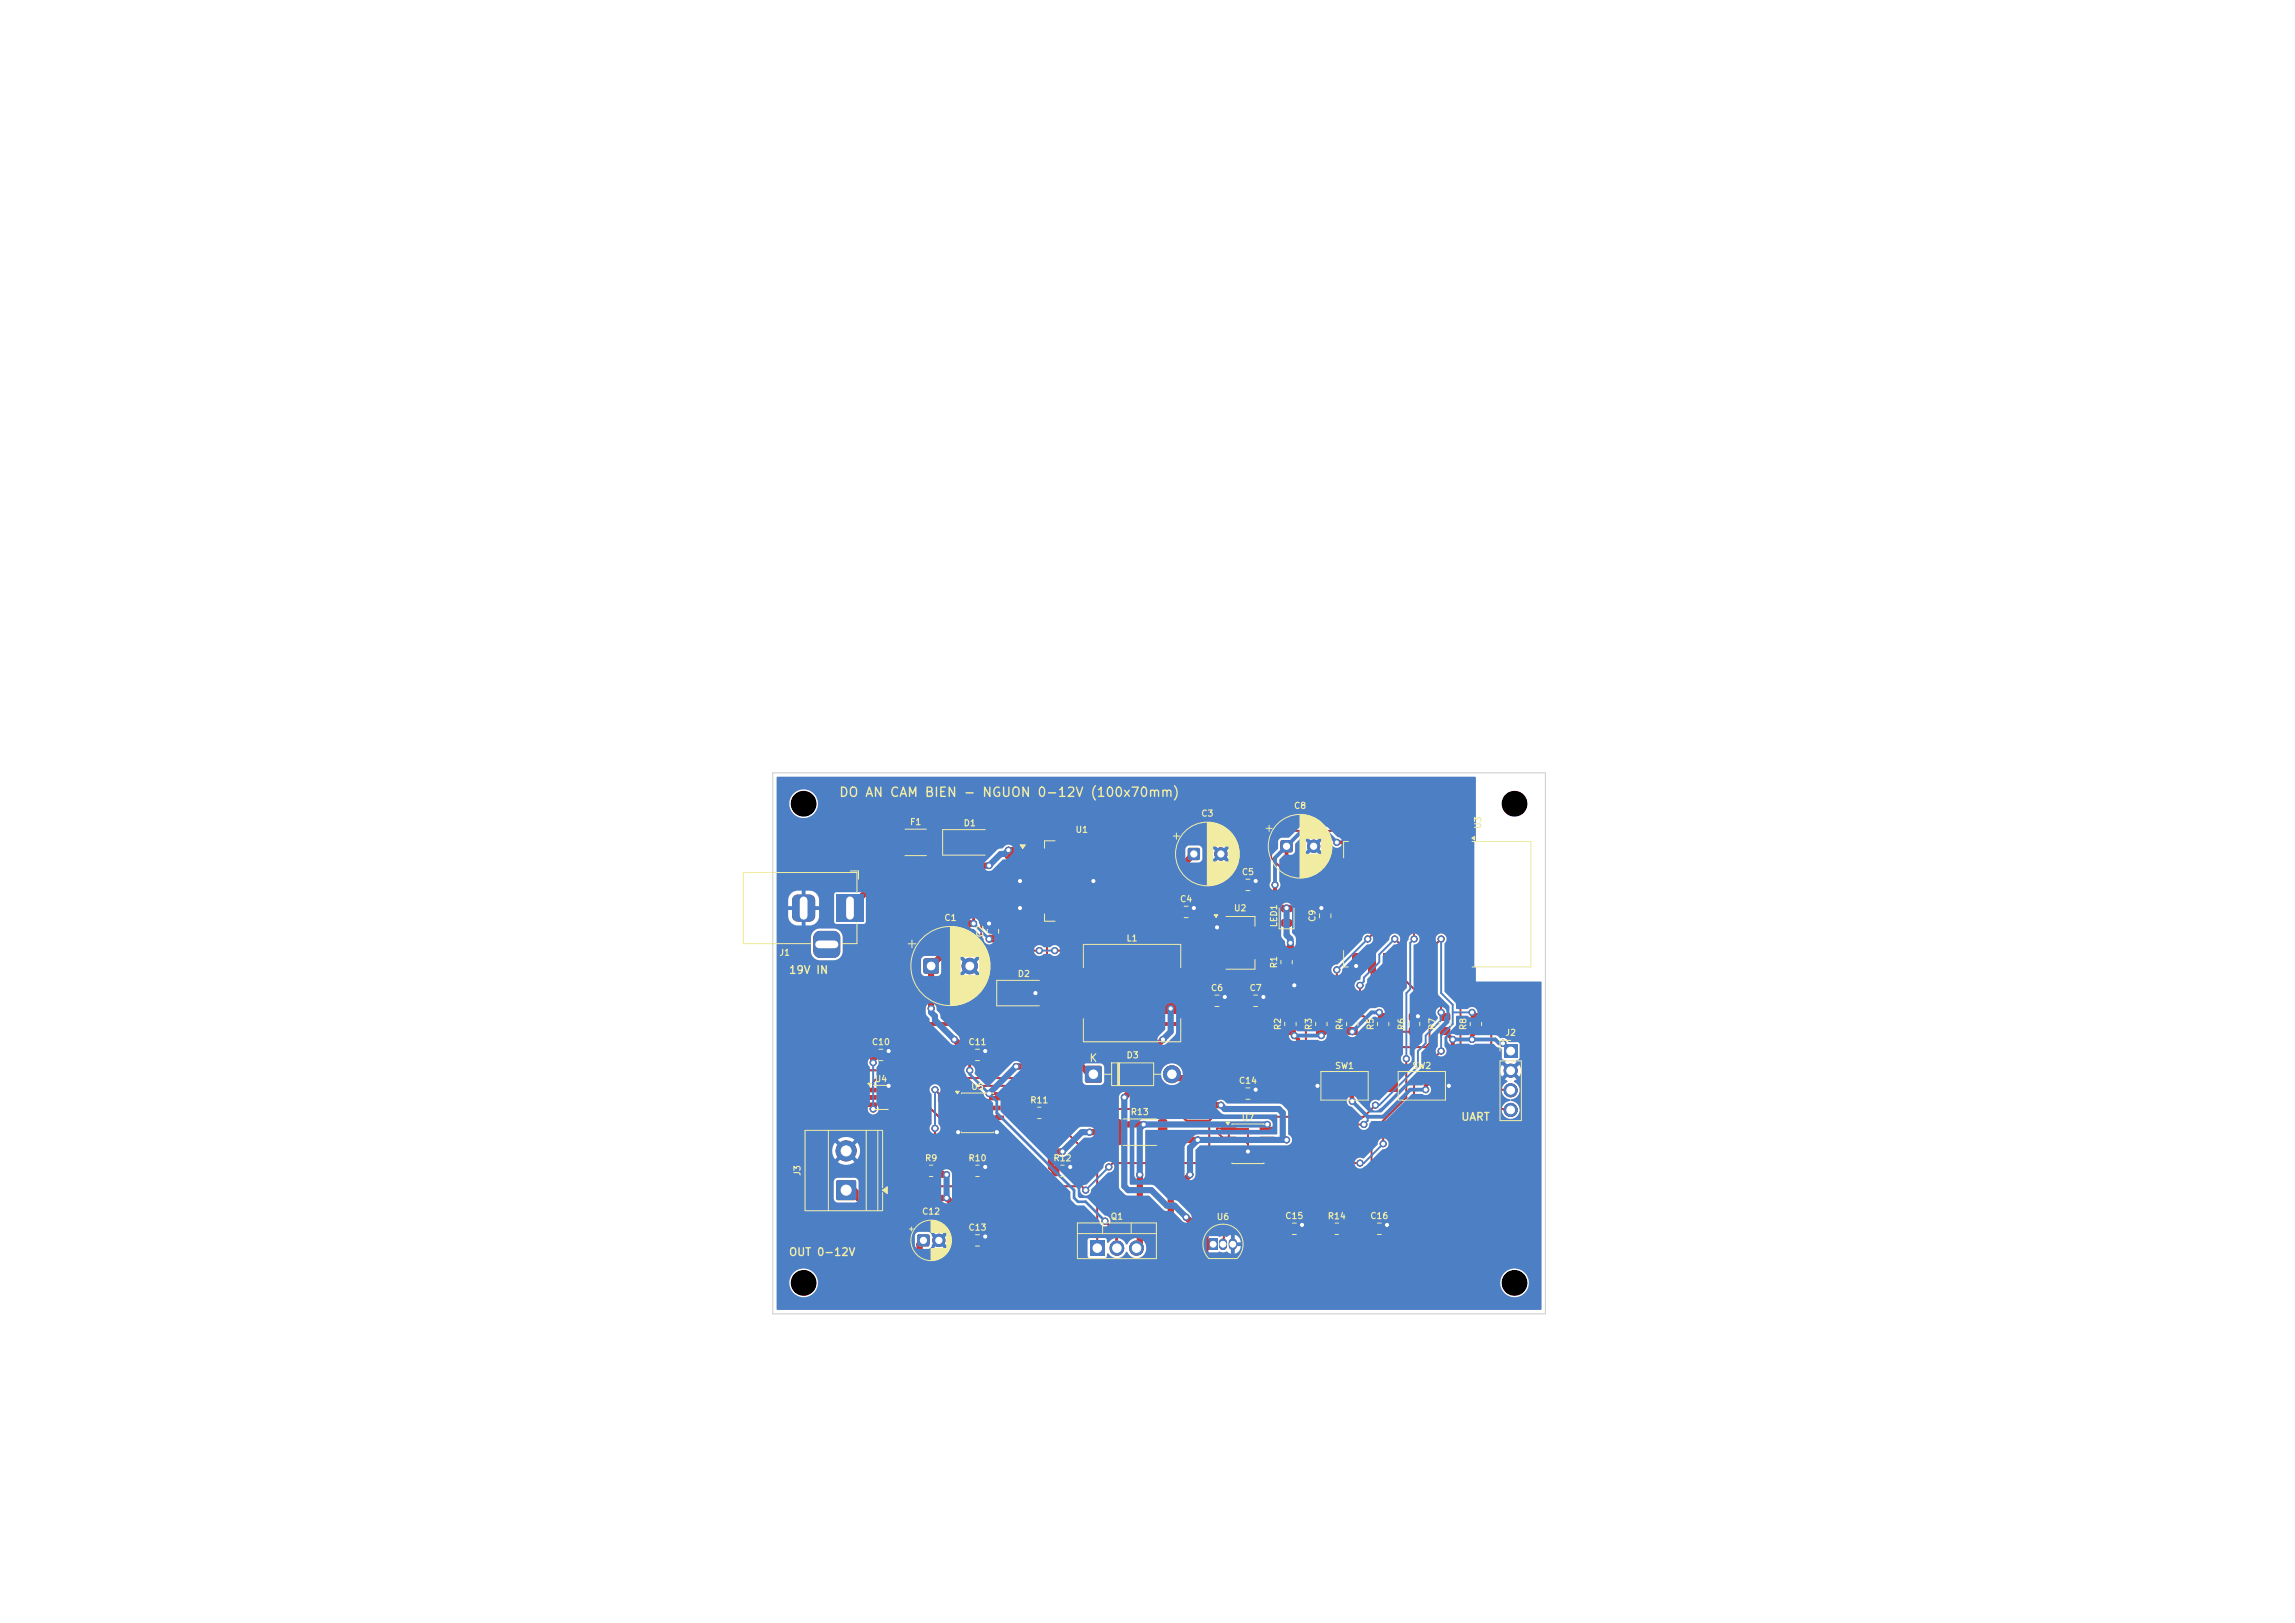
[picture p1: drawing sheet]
<svg xmlns="http://www.w3.org/2000/svg" width="297mm" height="210mm" viewBox="0 0 297 210" stroke-linecap="round" stroke-linejoin="round" font-family="sans-serif">
<defs><g id="words">
<text font-size="1.2" fill="#f2eda1" x="108.5" y="103.4">DO AN CAM BIEN - NGUON 0-12V (100x70mm)</text>
<g font-size="1" fill="#f2eda1">
<text x="102" y="126.3">19V IN</text>
<text x="140.9" y="137.7">K</text>
<text x="189" y="145.3">UART</text>
<text x="102" y="162.8">OUT 0-12V</text>
</g>
<g font-size=".8" fill="#f2eda1">
<text x="117.7" y="107">F1</text>
<text x="124.6" y="107.1">D1</text>
<text x="139.1" y="108">U1</text>
<text x="155.4" y="105.9">C3</text>
<text x="167.4" y="104.9">C8</text>
<text x="191.9" y="107.3" transform="rotate(-90 191.9 107.3)">U3</text>
<text x="160.6" y="113.4">C5</text>
<text x="122.1" y="119.4">C1</text>
<text x="152.6" y="116.9">C4</text>
<text x="159.6" y="118.1">U2</text>
<text x="170.4" y="119.4" transform="rotate(-90 170.4 119.4)">C9</text>
<text x="100.8" y="123.9">J1</text>
<text x="127.4" y="121.4" transform="rotate(-90 127.4 121.4)">C2</text>
<text x="145.7" y="122">L1</text>
<text x="165.5" y="125.4" transform="rotate(-90 165.5 125.4)">R1</text>
<text x="165.5" y="120" transform="rotate(-90 165.5 120)">LED1</text>
<text x="131.6" y="126.6">D2</text>
<text x="156.6" y="128.4">C6</text>
<text x="161.6" y="128.4">C7</text>
<text x="112.8" y="135.4">C10</text>
<text x="125.3" y="135.4">C11</text>
<text x="145.7" y="137.1">D3</text>
<text x="166" y="133.4" transform="rotate(-90 166 133.4)">R2</text>
<text x="170" y="133.4" transform="rotate(-90 170 133.4)">R3</text>
<text x="174" y="133.4" transform="rotate(-90 174 133.4)">R4</text>
<text x="178" y="133.4" transform="rotate(-90 178 133.4)">R5</text>
<text x="182" y="133.4" transform="rotate(-90 182 133.4)">R6</text>
<text x="186" y="133.4" transform="rotate(-90 186 133.4)">R7</text>
<text x="190" y="133.4" transform="rotate(-90 190 133.4)">R8</text>
<text x="194.7" y="134.2">J2</text>
<text x="113.1" y="140.2">U4</text>
<text x="125.6" y="141.2">U5</text>
<text x="133.3" y="143">R11</text>
<text x="160.3" y="140.4">C14</text>
<text x="172.7" y="138.5">SW1</text>
<text x="182.7" y="138.5">SW2</text>
<text x="146.3" y="144.5">R13</text>
<text x="160.6" y="145.2">U7</text>
<text x="103.8" y="152.2" transform="rotate(-90 103.8 152.2)">J3</text>
<text x="119.6" y="150.5">R9</text>
<text x="125.3" y="150.5">R10</text>
<text x="136.3" y="150.5">R12</text>
<text x="119.3" y="157.4">C12</text>
<text x="125.3" y="159.4">C13</text>
<text x="143.7" y="158">Q1</text>
<text x="157.4" y="158">U6</text>
<text x="166.3" y="157.9">C15</text>
<text x="171.8" y="158">R14</text>
<text x="177.3" y="157.9">C16</text>
</g>
</g></defs>
<g fill="#c83434">
<path d="M140.1 125.8h2.9v5.4h-2.9z"/>
<path d="M150 125.8h2.9v5.4h-2.9z"/>
<path d="M182.4 133l.1-.1h1l.2 .3v.6l-.3 .1h-.9l-.2-.2z"/>
<path d="M182.4 131.1h.1h1l.2 .2v.6l-.3 .2h-.9l-.2-.2z"/>
<path d="M179.3 139.8h1.6v1.5h-1.6z"/>
<path d="M187.1 139.8h1.6v1.5h-1.6z"/>
<path d="M165.8 108.8l.1-.1 1.3 .1 .1 .2-.1 1.2-.1 .1-1.3-.1-.1-.1z"/>
</g>
<circle cx="170" cy="109.5" r=".8" fill="#c83434" stroke="#c83434" stroke-width=".13"/>
<g fill="#c83434">
<path d="M166.4 133l.1-.1h1l.2 .3v.6l-.3 .1h-.9l-.2-.2z"/>
<path d="M166.4 131.1h.1h1l.2 .2v.6l-.3 .2h-.9l-.2-.2z"/>
<path d="M158.1 145.8h1.8l.1 .1v.4l-.2 .1h-1.7l-.1-.2z"/>
<path d="M158.1 147.1h1.8l.1 .1v.4l-.2 .1h-1.7l-.1-.2z"/>
<path d="M158.1 148.4l1.8-.1 .1 .2v.3l-.2 .1h-1.7l-.1-.1z"/>
<path d="M158.1 149.6h1.8l.1 .2v.3l-.2 .1h-1.7l-.1-.1z"/>
<path d="M163 149.6h1.9v.2v.3l-.1 .1h-1.7l-.1-.1z"/>
<path d="M163 148.4l1.9-.1v.2v.3l-.1 .1h-1.7l-.1-.1z"/>
<path d="M163 147.1h1.9v.1v.4l-.1 .1h-1.7l-.1-.2z"/>
<path d="M163 145.8h1.9v.1v.4l-.1 .1h-1.7l-.1-.2z"/>
<path d="M125.1 159.8h.7l.2 .1v1.1l-.1 .2h-.6l-.2-.1v-1.1z"/>
<path d="M127 159.8h.7l.2 .1v1.1l-.1 .2h-.6l-.2-.1v-1.1z"/>
<path d="M171.6 158.4l.7-.1 .3 .2v1l-.2 .2h-.6l-.2-.2v-.9z"/>
<path d="M173.5 158.4l.7-.1 .2 .2v1l-.1 .2h-.7l-.2-.2v-.9z"/>
<path d="M130.1 110.1h.2h4.1l.2 .1 .1 .7-.1 .2-.2 .1h-4.1l-.2-.1v-.2z"/>
<path d="M130.1 111.8h.2h4.1l.2 .1 .1 .7-.1 .2-.2 .1h-4.1l-.2-.1v-.2z"/>
<path d="M130.1 113.5h.2h4.1l.2 .1 .1 .7-.1 .2-.2 .1h-4.1l-.2-.1v-.2z"/>
<path d="M136.9 108.7l.2-.1h8.8l.2 .1 .1 .2v10.3l-.1 .1-.2 .1h-8.8l-.2-.1-.1-.1v-10.3z"/>
<path d="M130.1 115.2h.2h4.1l.2 .1 .1 .7-.1 .2-.2 .1h-4.1l-.2-.1v-.2z"/>
<path d="M130.1 116.9h.2h4.1l.2 .1 .1 .7-.1 .2-.2 .1h-4.1l-.2-.1v-.2z"/>
<path d="M189 108.2h1v2.5h-1z"/>
<path d="M187 108.2h1v2.5h-1z"/>
<path d="M185 108.2h1v2.5h-1z"/>
<path d="M183 108.2h1v2.5h-1z"/>
<path d="M181 108.2h1v2.5h-1z"/>
<path d="M179 108.2h1v2.5h-1z"/>
<path d="M177 108.2h1v2.5h-1z"/>
<path d="M175 108.2h1v2.5h-1z"/>
<path d="M173.1 111.5h1.8v1h-1.8z"/>
<path d="M173.1 113.5h1.8v1h-1.8z"/>
<path d="M173.1 115.5h1.8v1h-1.8z"/>
<path d="M173.1 117.5h1.8v1h-1.8z"/>
<path d="M173.1 119.5h1.8v1h-1.8z"/>
<path d="M173.1 121.5h1.8v1h-1.8z"/>
<path d="M175 123.4h1v2.5h-1z"/>
<path d="M177 123.4h1v2.5h-1z"/>
<path d="M179 123.4h1v2.5h-1z"/>
<path d="M181 123.4h1v2.5h-1z"/>
<path d="M183 123.4h1v2.5h-1z"/>
<path d="M185 123.4h1v2.5h-1z"/>
<path d="M187 123.4h1v2.5h-1z"/>
<path d="M189 123.4h1v2.5h-1z"/>
<path d="M170.8 119h.2h1.1l.1 .2v.6l-.2 .2-1.1-.1-.1-.2z"/>
<path d="M170.8 117.1h.2h1.1l.1 .2v.6l-.2 .2-1.1-.1-.1-.2z"/>
<path d="M160.1 113.8h.7l.2 .1v1.1l-.1 .2h-.6l-.2-.1v-1.1z"/>
<path d="M162 113.8h.7l.2 .1v1.1l-.1 .2h-.6l-.2-.1v-1.1z"/>
<path d="M190.4 133l.2-.1h.9l.2 .3v.6l-.3 .1h-.9l-.2-.2z"/>
<path d="M190.4 131.1h.2h.9l.2 .2v.6l-.3 .2h-.9l-.2-.2z"/>
<path d="M156.5 160.3h1v1.5h-1z"/>
</g>
<path d="M158.3 160.8v.4M159.5 160.8v.4" fill="none" stroke="#c83434" stroke-width="1.1"/>
<g fill="#c83434">
<path d="M152.1 117.3h.7l.2 .1v1.1l-.1 .2h-.6l-.2-.1-.1-1.1z"/>
<path d="M154 117.3h.7l.2 .1v1.1l-.1 .2h-.6l-.2-.1-.1-1.1z"/>
<path d="M156.4 119.1l.3-.1h1.5l.1 .3v1l-.3 .2-1.5-.1-.2-.3z"/>
<path d="M156.4 121.4l.3-.1h1.5l.1 .3v1l-.3 .2-1.5-.1-.2-.3z"/>
<path d="M162.8 120.2l.2-.1h1.1l.3 .1 .2 .2 .1 3-.1 .2-.2 .2-1.4 .1-.3-.3-.1-3z"/>
<path d="M156.4 123.7l.3-.1h1.5l.1 .3v1l-.3 .2-1.5-.1-.2-.3z"/>
<path d="M169.3 139.8h1.6v1.5h-1.6z"/>
<path d="M177.1 139.8h1.6v1.5h-1.6z"/>
<path d="M118.8 159.8l.1-.1 1.3 .1 .1 .2-.1 1.2-.1 .1-1.3-.1-.1-.1z"/>
</g>
<circle cx="121.5" cy="160.5" r=".8" fill="#c83434" stroke="#c83434" stroke-width=".13"/>
<g fill="#c83434">
<path d="M156.1 128.8h.7l.2 .1v1.1l-.1 .2h-.6l-.2-.1-.1-1.1z"/>
<path d="M158 128.8h.7l.2 .1v1.1l-.1 .2h-.6l-.2-.1-.1-1.1z"/>
<path d="M194.6 135.2h1.7v1.7h-1.7z"/>
</g>
<g fill="#c83434" stroke="#c83434" stroke-width=".13">
<circle cx="195.5" cy="138.5" r=".85"/>
<circle cx="195.5" cy="141.1" r=".85"/>
<circle cx="195.5" cy="143.6" r=".85"/>
</g>
<g fill="#c83434">
<path d="M112.2 140.8h1.2l.1 .1v.4l-.1 .1-1.1-.1-.1-.1z"/>
<path d="M112.2 141.7h1.2l.1 .2v.3l-.1 .1h-1.1l-.1-.1z"/>
<path d="M112.2 142.7h1.2l.1 .1v.4l-.1 .1-1.1-.1-.1-.1z"/>
<path d="M114.5 142.7h1.2l.1 .1v.4l-.2 .1-1-.1-.1-.1z"/>
<path d="M114.5 141.7h1.2l.1 .2v.3l-.2 .1h-1l-.1-.1z"/>
<path d="M114.5 140.8h1.2l.1 .1v.4l-.2 .1-1-.1-.1-.1z"/>
<path d="M125.1 150.9l.7-.1 .3 .2v1l-.2 .2h-.6l-.2-.2v-.9z"/>
<path d="M127 150.9l.7-.1 .2 .2v1l-.1 .2h-.7l-.2-.2v-.9z"/>
<path d="M115.9 107.4l.8-.1 .2 .2v3l-.1 .2h-.8l-.2-.2v-2.9z"/>
<path d="M120.1 107.4l.8-.1 .3 .2v3l-.2 .2h-.7l-.2-.2v-2.9z"/>
<path d="M177.1 158.3h.7l.2 .1v1.1l-.1 .2h-.6l-.2-.1v-1.1z"/>
<path d="M179 158.3h.7l.2 .1v1.1l-.1 .2h-.6l-.2-.1v-1.1z"/>
<path d="M141 160.5h2v2h-2z"/>
</g>
<path d="M144.5 161.5h.1M147.1 161.5h.1" fill="none" stroke="#c83434" stroke-width="1.9"/>
<path d="M119.6 124.1l.1-.1h1.5l.2 .1 .1 .2v1.5l-.1 .1-.2 .1h-1.5l-.1-.1-.1-.1v-1.5z" fill="#c83434"/>
<circle cx="125.5" cy="125" r="1" fill="#c83434" stroke="#c83434" stroke-width=".13"/>
<g fill="#c83434">
<path d="M144 144.9l.9-.1 .2 .2v2.9l-.1 .3h-.8l-.3-.2v-2.9z"/>
<path d="M149.9 144.9l.9-.1 .3 .2v2.9l-.2 .3h-.8l-.2-.2-.1-2.9z"/>
<path d="M165.9 119h1.1l.2 .2v.6l-.2 .1h-1l-.2-.2z"/>
<path d="M165.9 117.1h1.1l.2 .2v.6l-.2 .2-1-.1-.2-.2z"/>
<path d="M136.1 150.9l.7-.1 .3 .2v1l-.2 .2h-.6l-.2-.2v-.9z"/>
<path d="M138 150.9l.7-.1 .2 .2v1l-.1 .2h-.6l-.3-.2v-.9z"/>
<path d="M140.5 138l.1-.1h1.8l.1 .1 .1 .2v1.7l-.1 .1-.1 .1h-1.8l-.1-.1-.1-.1v-1.7z"/>
</g>
<circle cx="151.7" cy="139" r="1.1" fill="#c83434" stroke="#c83434" stroke-width=".13"/>
<g fill="#c83434">
<path d="M166.1 158.3h.7l.2 .1 .1 1.1-.2 .2h-.6l-.2-.1-.1-1.1z"/>
<path d="M168 158.3h.7l.2 .1 .1 1.1-.2 .2h-.6l-.2-.1-.1-1.1z"/>
<path d="M178.4 133l.1-.1h1l.2 .3v.6l-.2 .1h-1l-.2-.2z"/>
<path d="M178.4 131.1h.1h1l.2 .2v.6l-.2 .2h-1l-.2-.2z"/>
<path d="M108.3 152.8l.2-.1h2l.2 .1 .1 .2v2.1l-.1 .1-.2 .1h-2l-.2-.1-.1-.1v-2.1z"/>
</g>
<circle cx="109.5" cy="148.9" r="1.3" fill="#c83434" stroke="#c83434" stroke-width=".13"/>
<g fill="#c83434">
<path d="M123.1 141.8h1.8l.1 .1v.4l-.2 .1h-1.7v-.2z"/>
<path d="M123.1 143.1h1.8l.1 .1v.4l-.2 .1h-1.7v-.2z"/>
<path d="M123.1 144.4l1.8-.1 .1 .2v.3l-.2 .1h-1.7v-.1z"/>
<path d="M123.1 145.6h1.8l.1 .2v.3l-.2 .1h-1.7v-.1z"/>
<path d="M128 145.6h1.9v.2v.3l-.1 .1h-1.7l-.1-.1z"/>
<path d="M128 144.4l1.9-.1v.2v.3l-.1 .1h-1.7l-.1-.1z"/>
<path d="M128 143.1h1.9v.1v.4l-.1 .1h-1.7l-.1-.2z"/>
<path d="M128 141.8h1.9v.1v.4l-.1 .1h-1.7l-.1-.2z"/>
<path d="M119.1 150.9l.7-.1 .3 .2v1l-.2 .2h-.6l-.2-.2v-.9z"/>
<path d="M121 150.9l.7-.1 .2 .2v1l-.1 .2h-.6l-.3-.2v-.9z"/>
<path d="M165.9 125l.1-.1h1l.2 .3v.6l-.3 .1h-.9l-.2-.2z"/>
<path d="M165.9 123.1h.1h1l.2 .2v.6l-.3 .2h-.9l-.2-.2z"/>
<path d="M170.4 133l.2-.1h.9l.2 .3v.6l-.3 .1h-.9l-.2-.2z"/>
<path d="M170.4 131.1h.2h.9l.2 .2v.6l-.3 .2h-.9l-.2-.2z"/>
<path d="M108.2 115.8h3.5v3.5h-3.5z"/>
<path d="M102.7 116l.2-.2h.3h1.7l.4 .2 .2 .5v2l-.1 .3-.2 .3-.5 .2h-1.5l-.3-.1-.2-.2-.2-.5v-2z"/>
<path d="M105.5 120.7l.5-.2h1.9a.88 .88 0 0 1 .8 .8v1.8a.88 .88 0 0 1-.8 .9h-1.8a.88 .88 0 0 1-.9-.9l.1-1.9z"/>
<path d="M133.1 143.4l.8-.1 .2 .2v1l-.2 .2h-.6l-.2-.2v-.9z"/>
<path d="M135 143.4l.7-.1 .2 .2v1l-.1 .2h-.7l-.2-.2v-.9z"/>
<path d="M161.1 128.8h.7l.2 .1v1.1l-.1 .2h-.6l-.2-.1-.1-1.1z"/>
<path d="M163 128.8h.7l.2 .1v1.1l-.1 .2h-.6l-.2-.1-.1-1.1z"/>
<path d="M129.3 127.7l.2-.1h2l.2 .1v.2v1.4l-.2 .1h-2l-.2-.1v-.1z"/>
<path d="M133.3 127.7l.2-.1h2l.2 .1 .1 .2-.1 1.4-.2 .1h-2l-.2-.1-.1-.1z"/>
<path d="M174.4 133l.1-.1h1l.2 .3v.6l-.2 .1h-1l-.2-.2z"/>
<path d="M174.4 131.1h.1h1l.2 .2v.6l-.2 .2h-1l-.2-.2z"/>
<path d="M127.8 121h.2h1.1l.1 .2v.6l-.2 .2-1.1-.1-.1-.2z"/>
<path d="M127.8 119.1h.2h1.1l.1 .2v.6l-.2 .2-1.1-.1-.1-.2z"/>
<path d="M122.3 108.2l.2-.1h2l.2 .1v.2v1.4l-.2 .1h-2l-.2-.1-.1-.1z"/>
<path d="M126.3 108.2l.2-.1h2l.2 .1v.2v1.4l-.2 .1h-2l-.2-.1-.1-.1z"/>
<path d="M153.8 109.8l.1-.1 1.3 .1 .1 .2-.1 1.2-.1 .1-1.3-.1-.1-.1z"/>
</g>
<circle cx="158" cy="110.5" r=".8" fill="#c83434" stroke="#c83434" stroke-width=".13"/>
<g fill="#c83434">
<path d="M112.6 135.8h.7l.2 .1v1.1l-.1 .2h-.6l-.2-.1-.1-1.1z"/>
<path d="M114.5 135.8h.7l.2 .1 .1 1.1-.2 .2h-.6l-.2-.1-.1-1.1z"/>
<path d="M160.1 140.8h.7l.2 .1v1.1l-.1 .2h-.6l-.2-.1v-1.1z"/>
<path d="M162 140.8h.7l.2 .1v1.1l-.1 .2h-.6l-.2-.1v-1.1z"/>
<path d="M125.1 135.8h.7l.2 .1v1.1l-.1 .2h-.6l-.2-.1v-1.1z"/>
<path d="M127 135.8h.7l.2 .1v1.1l-.1 .2h-.6l-.2-.1v-1.1z"/>
<path d="M186.4 133l.1-.1h1l.2 .3v.6l-.3 .1h-.9l-.2-.2z"/>
<path d="M186.4 131.1h.1h1l.2 .2v.6l-.3 .2h-.9l-.2-.2z"/>
</g>
<g fill="#c83434" stroke="#c83434" stroke-width=".13">
<circle cx="134.5" cy="123" r=".4"/>
<circle cx="153.5" cy="157.5" r=".4"/>
<circle cx="145.5" cy="142" r=".4"/>
<circle cx="150.5" cy="134.5" r=".4"/>
<circle cx="136.5" cy="123" r=".4"/>
<circle cx="151.5" cy="130.5" r=".4"/>
<circle cx="162.5" cy="114" r=".4"/>
<circle cx="171" cy="117.5" r=".4"/>
<circle cx="115" cy="136" r=".4"/>
<circle cx="132" cy="114" r=".4"/>
<circle cx="127.5" cy="160" r=".4"/>
<circle cx="183.5" cy="131.5" r=".4"/>
<circle cx="138.5" cy="151" r=".4"/>
<circle cx="162.5" cy="141" r=".4"/>
<circle cx="170.5" cy="140.5" r=".4"/>
<circle cx="132" cy="117.5" r=".4"/>
<circle cx="161.5" cy="149" r=".4"/>
<circle cx="128" cy="119.5" r=".4"/>
<circle cx="157.5" cy="120" r=".4"/>
<circle cx="127.5" cy="136" r=".4"/>
<circle cx="127.5" cy="151" r=".4"/>
<circle cx="124" cy="146.5" r=".4"/>
<circle cx="167.5" cy="127.5" r=".4"/>
<circle cx="115" cy="140.5" r=".4"/>
<circle cx="163.5" cy="129" r=".4"/>
<circle cx="154.5" cy="117.5" r=".4"/>
<circle cx="175.5" cy="125" r=".4"/>
<circle cx="187.5" cy="140.5" r=".4"/>
<circle cx="129" cy="146.5" r=".4"/>
<circle cx="168.5" cy="158.5" r=".4"/>
<circle cx="141.5" cy="114" r=".4"/>
<circle cx="158.5" cy="129" r=".4"/>
<circle cx="179.5" cy="158.5" r=".4"/>
<circle cx="134" cy="128.5" r=".4"/>
<circle cx="176" cy="127.5" r=".4"/>
<circle cx="180.5" cy="121.5" r=".4"/>
<circle cx="173" cy="109" r=".4"/>
<circle cx="184.5" cy="141" r=".4"/>
<circle cx="113" cy="143.5" r=".4"/>
<circle cx="171" cy="134" r=".4"/>
<circle cx="176.5" cy="145.5" r=".4"/>
<circle cx="113" cy="137.5" r=".4"/>
<circle cx="167.5" cy="134" r=".4"/>
<circle cx="175" cy="142.5" r=".4"/>
<circle cx="190.5" cy="134.5" r=".4"/>
<circle cx="178.5" cy="131" r=".4"/>
<circle cx="175" cy="133.5" r=".4"/>
<circle cx="188" cy="134.5" r=".4"/>
<circle cx="194.5" cy="135" r=".4"/>
<circle cx="165" cy="114.5" r=".4"/>
<circle cx="186.5" cy="131" r=".4"/>
<circle cx="178" cy="143" r=".4"/>
<circle cx="186.5" cy="136" r=".4"/>
<circle cx="143.5" cy="151" r=".4"/>
<circle cx="179" cy="148" r=".4"/>
<circle cx="176" cy="150.5" r=".4"/>
<circle cx="140.5" cy="154" r=".4"/>
<circle cx="186.5" cy="121.5" r=".4"/>
<circle cx="190.5" cy="131" r=".4"/>
<circle cx="122.5" cy="152" r=".4"/>
<circle cx="158" cy="143" r=".4"/>
<circle cx="155" cy="147.5" r=".4"/>
<circle cx="154" cy="152" r=".4"/>
<circle cx="166.5" cy="147.5" r=".4"/>
<circle cx="122.5" cy="155" r=".4"/>
<circle cx="141" cy="146.5" r=".4"/>
<circle cx="137.5" cy="149" r=".4"/>
<circle cx="148" cy="145.5" r=".4"/>
<circle cx="164" cy="145.5" r=".4"/>
<circle cx="147.5" cy="152" r=".4"/>
<circle cx="183" cy="121.5" r=".4"/>
<circle cx="182" cy="137" r=".4"/>
<circle cx="120.5" cy="130.5" r=".4"/>
<circle cx="123.5" cy="134.5" r=".4"/>
<circle cx="130.5" cy="110" r=".4"/>
<circle cx="128" cy="121.5" r=".4"/>
<circle cx="131.5" cy="138" r=".4"/>
<circle cx="126" cy="119.5" r=".4"/>
<circle cx="143" cy="158" r=".4"/>
<circle cx="128" cy="141.5" r=".4"/>
<circle cx="125.5" cy="138.5" r=".4"/>
<circle cx="128" cy="112" r=".4"/>
<circle cx="177" cy="121.5" r=".4"/>
<circle cx="173" cy="125.5" r=".4"/>
<circle cx="121" cy="141" r=".4"/>
<circle cx="121" cy="146" r=".4"/>
<circle cx="167" cy="122" r=".4"/>
<circle cx="166.5" cy="117.5" r=".4"/>
</g>
<g fill="none" stroke="#c83434" stroke-width=".8">
<path d="M116.5 109v2l-6.5 6.5M120.5 109v-2.5l.5-.5h5l.5 .5v1.5l1 1M123.5 109l1 1v1.5l.5 .5h3M126 119.5h-.5l-3 3v.5l-2 2v5.5M130.5 110h1.5l.5 .5M152.5 114.5l-.5 .5v2.5l.5 .5-.5 .5v10M152.5 114.5h8M154.5 110.5l-2 2v2M123.5 134.5l2 2M130.5 128.5l1-1v-1.5l.5-.5h5l3 3h1.5M131.5 138h8.5l1 1h.5M150.5 134.5l-2 2v2.5l-3 3"/>
<path d="M151.5 139l.5 .5h1l3.5 3.5h1.5M157.5 124.5l-1 1h-.5l-3 3h-1.5v2M167 122v.5l-.5 .5v.5M109.5 154h1l.5 .5v.5h11.5l2.5 2.5v2.5l.5 .5-.5 .5v1.5M121.5 151.5l.5 .5h.5M137.5 149h-1l-.5 .5v1.5l.5 .5M147.5 152v9l-.5 .5M148 145.5h-2.5l-1 1h-3.5M150.5 146.5l1 1h3.5M153.5 157.5l2.5 2.5v.5l.5 .5-.5 .5v1.5l.5 .5h5l2.5-2.5h.5l2-2M154 152l-2.5 2.5v8l-2 2h-18l-1.5-1.5h-4.5l-.5-.5M119.5 160.5l-.5 .5v1.5l.5 .5h4l.5-.5h1"/>
</g>
<g fill="none" stroke="#c83434" stroke-width=".25">
<path d="M128 119.5l.5 .1M132 114h.4M132.4 117.4l-.4 .1M132.5 112.5h3v13M132.5 115.5h-2.5l-.5 .5h-.5l-2 2v5h7.5M154.5 117.5l-.1 .5M157.4 119.7l.1 .3M162.5 114l-.1 .5M166.5 119.4l1.5 .1v7.5l-.5 .5M171 117.5l.5 .1M185.5 109.4v3.6l-8.5 8.5M187.5 109.4v2.1l-1 1v1.5l-3.5 3.5v4"/>
<path d="M189.5 109.4l-.5-2.4h-15l-.5 .5h-8.5l-.5 .5v3l2.5 2.5v1l1.5 1.5v14l-.5 .5v1M113 136.5v1M115 136l-.1 .5M127.5 136l-.1 .5M134 128.5h.5M136.5 123h15.5M158.5 129l-.1 .5M163.5 129l-.1 .5M167 131.6v-.1h1.5l.5 .5v3l.5 .5h3.5l5 5h-.1M173 125.5v4l-2 2.1M175 131.6v-.1h1.5l.5 .5v3l3 3v2.5h.1M175.5 124.6v.4"/>
<path d="M176 127.5v4M177.5 124.5v2l3.5 3.5v3l.5 .5h1.5v-.1M179.5 124.5v2l.5 .5h2l3 3v5l-.5 .5h-3l-1-1h-.5l-1-1.1M180.5 121.5l1 1v2.1M182 137v5l-4.5 4.5v12.5M183.5 131.5l-.5 .1M183.5 124.5v2l3 3v1.5l.5 .6M186.5 136l-3.5 3.5v3.5l-4 4v1M186.5 121.5l-1 1v2.1M187.5 124.5v4l1.5 1.5v8l1 1v.5l4 4h1.5v.1M189.5 124.6l-.5 2.4v.5l.5 .5h1.5l2 2v10l1 1h1.5v.1M190.5 131l.5 .6"/>
<path d="M112.9 141.1l.1-.6v-.5l.5-.5h3l5 5 2.5 .1M115 140.5l.1 .6h-1.1v.9h-1.1M115.1 142h1.9l.5 .5v10.5l.5 .5h22l.5 .5M115.1 143l-.1 .5v.5l-.5 .5h-3l-.5-.5v-4l1.5-1.5h5l1 1h13.5l2.5 2.5h2.5l1.5 1.5h13.5l1.5 1.5h3M119.6 151.5h-.1v-1.5l.5-.5h3l2 2h.6M121 141l.5 .5v1l2.5 .9M121 146v3.5M124 142.1v-.6h2l1-1h4l.5 .5v1l2.1 2M124 145.9v.6M127.5 151l-.1 .5M129 145.9v.6M129 143.4v1.2"/>
<path d="M135.4 144l6.6 6.5v11M138.5 151l-.1 .5M156.5 145v3.5l2.5 .1M159 146.1h2.5v2.9M159 146.1v1.3M159 146.1l-1.5-.1v.5l1 1h2.5l.5 .5M159 149.9v.6M161.5 148.6h2.5M162.5 141l-.1 .5M168.5 158.5l-.1 .5M170.1 140.5h.4M172.1 159l-2.1-2h-5l-2 2h-4.5l-.2 2"/>
<path d="M173.9 159h3.7M176 150.5h-9l-1 1h-4l-1-1h-17l-.5 .5M176.5 145.5h-6l-4.5 4.5h-1.5l-.5 .5M178 143l-1.5 1.5h-19.5l-.5 .5M179.5 158.5v.5M187.5 140.5h.4M127.5 160l-.1 .5"/>
</g>
<g fill="none" stroke="#c83434" stroke-width=".35">
<path d="M116.4 109h.1M120.5 109h.1M126 112v7.5M132.4 112.3l.1 .2M132.5 115.5l-.1 .2M132.5 110.5l-.1 .1M152.5 118h.1M160.5 114.5h.1M166.5 117.5v.1M171.5 119.5h.1M175.5 109.4v.1M113 136.5h.1"/>
<path d="M125.5 136.5v2M128.5 121.5h-.5M141.5 128.5h.1M151.4 128.5h.1M151.5 139h.2M156.5 129.5h.1M157.4 124.3l.1 .2M157.4 122h.1M161.5 129.5h.1M163.5 122h.1M166.5 123.5v.1M166.5 125.4v.1"/>
<path d="M167 133.4v.1M171 133.4v.1M175 133.4v.1M179 131.5v.1M187 133.4v.1M191 133.4v.1M112.9 143l.1 .5M121.4 151.5h.1M128 141.5h1v.6M136.5 151.5h.1M143 158l1.5 1.5v2M144.5 146.5h.1"/>
<path d="M150.5 146.5h.1M160.5 141.5h.1M164 149.9v.6M164 147.4l2.5 .1M164 145.5v.6M166.5 159h.1M125.5 160.5h.1M147 161.5h.1M156.5 161h.5"/>
</g>
<g fill="none" stroke="#c83434" stroke-width=".5">
<path d="M165 114.5v1l-.5 .5v5l.5 .5-.5 .5M166.5 109.5v1.5l1.5 1.5v1l1.5 1.5v4l.5 .5h1.5M173 109h1.5l.5 .5h.5M157.5 122h7M161.5 128h-1l-.5-.5h-3l-.5 .5v2l-2.5 2.5h-38.5l-2.5 2.5v1.5M161.5 128v3l.5 .5M162 131.5h1.5l2 2h1.5l1 1v1.5l.5 .5h1l5.5 5.5v.5M162 131.5v7l-1.5 1.5v1.5M164.5 125l.5 .5h1.5M164.5 122v3M164.5 125l-3 3M175 133.5h-4v.5"/>
<path d="M178.5 131l.5 .5M187 133.5l1 1v2.5l-3.5 3.5v.5M191 133.5l-.5 .5v.5M194.5 135l1 1"/>
</g>
<path d="M165.8 108.8l.1-.1 1.3 .1 .1 .2-.1 1.2-.1 .1-1.3-.1-.1-.1z" fill="#4d7fc4"/>
<circle cx="170" cy="109.5" r=".8" fill="#4d7fc4" stroke="#4d7fc4" stroke-width=".13"/>
<path d="M156.5 160.3h1v1.5h-1z" fill="#4d7fc4"/>
<path d="M158.3 160.8v.4M159.5 160.8v.4" fill="none" stroke="#4d7fc4" stroke-width="1.1"/>
<path d="M118.8 159.8l.1-.1 1.3 .1 .1 .2-.1 1.2-.1 .1-1.3-.1-.1-.1z" fill="#4d7fc4"/>
<circle cx="121.5" cy="160.5" r=".8" fill="#4d7fc4" stroke="#4d7fc4" stroke-width=".13"/>
<path d="M194.6 135.2h1.7v1.7h-1.7z" fill="#4d7fc4"/>
<g fill="#4d7fc4" stroke="#4d7fc4" stroke-width=".13">
<circle cx="195.5" cy="138.5" r=".85"/>
<circle cx="195.5" cy="141.1" r=".85"/>
<circle cx="195.5" cy="143.6" r=".85"/>
</g>
<path d="M141 160.5h2v2h-2z" fill="#4d7fc4"/>
<path d="M144.5 161.5h.1M147.1 161.5h.1" fill="none" stroke="#4d7fc4" stroke-width="1.9"/>
<path d="M119.6 124.1l.1-.1h1.5l.2 .1 .1 .2v1.5l-.1 .1-.2 .1h-1.5l-.1-.1-.1-.1v-1.5z" fill="#4d7fc4"/>
<circle cx="125.5" cy="125" r="1" fill="#4d7fc4" stroke="#4d7fc4" stroke-width=".13"/>
<path d="M140.5 138l.1-.1h1.8l.1 .1 .1 .2v1.7l-.1 .1-.1 .1h-1.8l-.1-.1-.1-.1v-1.7z" fill="#4d7fc4"/>
<circle cx="151.7" cy="139" r="1.1" fill="#4d7fc4" stroke="#4d7fc4" stroke-width=".13"/>
<path d="M108.3 152.8l.2-.1h2l.2 .1 .1 .2v2.1l-.1 .1-.2 .1h-2l-.2-.1-.1-.1v-2.1z" fill="#4d7fc4"/>
<circle cx="109.5" cy="148.9" r="1.3" fill="#4d7fc4" stroke="#4d7fc4" stroke-width=".13"/>
<g fill="#4d7fc4">
<path d="M108.2 115.8h3.5v3.5h-3.5z"/>
<path d="M102.7 116l.2-.2h.3h1.7l.4 .2 .2 .5v2l-.1 .3-.2 .3-.5 .2h-1.5l-.3-.1-.2-.2-.2-.5v-2z"/>
<path d="M105.5 120.7l.5-.2h1.9a.88 .88 0 0 1 .8 .8v1.8a.88 .88 0 0 1-.8 .9h-1.8a.88 .88 0 0 1-.9-.9l.1-1.9z"/>
<path d="M153.8 109.8l.1-.1 1.3 .1 .1 .2-.1 1.2-.1 .1-1.3-.1-.1-.1z"/>
</g>
<g fill="#4d7fc4" stroke="#4d7fc4" stroke-width=".13">
<circle cx="158" cy="110.5" r=".8"/>
<circle cx="134.5" cy="123" r=".4"/>
<circle cx="153.5" cy="157.5" r=".4"/>
<circle cx="145.5" cy="142" r=".4"/>
<circle cx="150.5" cy="134.5" r=".4"/>
<circle cx="136.5" cy="123" r=".4"/>
<circle cx="151.5" cy="130.5" r=".4"/>
<circle cx="162.5" cy="114" r=".4"/>
<circle cx="171" cy="117.5" r=".4"/>
<circle cx="115" cy="136" r=".4"/>
<circle cx="132" cy="114" r=".4"/>
<circle cx="127.5" cy="160" r=".4"/>
<circle cx="183.5" cy="131.5" r=".4"/>
<circle cx="138.5" cy="151" r=".4"/>
<circle cx="162.5" cy="141" r=".4"/>
<circle cx="170.5" cy="140.5" r=".4"/>
<circle cx="132" cy="117.5" r=".4"/>
<circle cx="161.5" cy="149" r=".4"/>
<circle cx="128" cy="119.5" r=".4"/>
<circle cx="157.5" cy="120" r=".4"/>
<circle cx="127.5" cy="136" r=".4"/>
<circle cx="127.5" cy="151" r=".4"/>
<circle cx="124" cy="146.5" r=".4"/>
<circle cx="167.5" cy="127.5" r=".4"/>
<circle cx="115" cy="140.5" r=".4"/>
<circle cx="163.5" cy="129" r=".4"/>
<circle cx="154.5" cy="117.5" r=".4"/>
<circle cx="175.5" cy="125" r=".4"/>
<circle cx="187.5" cy="140.5" r=".4"/>
<circle cx="129" cy="146.5" r=".4"/>
<circle cx="168.5" cy="158.5" r=".4"/>
<circle cx="141.5" cy="114" r=".4"/>
<circle cx="158.5" cy="129" r=".4"/>
<circle cx="179.5" cy="158.5" r=".4"/>
<circle cx="134" cy="128.5" r=".4"/>
<circle cx="176" cy="127.5" r=".4"/>
<circle cx="180.5" cy="121.5" r=".4"/>
<circle cx="173" cy="109" r=".4"/>
<circle cx="184.5" cy="141" r=".4"/>
<circle cx="113" cy="143.5" r=".4"/>
<circle cx="171" cy="134" r=".4"/>
<circle cx="176.5" cy="145.5" r=".4"/>
<circle cx="113" cy="137.5" r=".4"/>
<circle cx="167.5" cy="134" r=".4"/>
<circle cx="175" cy="142.5" r=".4"/>
<circle cx="190.5" cy="134.5" r=".4"/>
<circle cx="178.5" cy="131" r=".4"/>
<circle cx="175" cy="133.5" r=".4"/>
<circle cx="188" cy="134.5" r=".4"/>
<circle cx="194.5" cy="135" r=".4"/>
<circle cx="165" cy="114.5" r=".4"/>
<circle cx="186.5" cy="131" r=".4"/>
<circle cx="178" cy="143" r=".4"/>
<circle cx="186.5" cy="136" r=".4"/>
<circle cx="143.5" cy="151" r=".4"/>
<circle cx="179" cy="148" r=".4"/>
<circle cx="176" cy="150.5" r=".4"/>
<circle cx="140.5" cy="154" r=".4"/>
<circle cx="186.5" cy="121.5" r=".4"/>
<circle cx="190.5" cy="131" r=".4"/>
<circle cx="122.5" cy="152" r=".4"/>
<circle cx="158" cy="143" r=".4"/>
<circle cx="155" cy="147.5" r=".4"/>
<circle cx="154" cy="152" r=".4"/>
<circle cx="166.5" cy="147.5" r=".4"/>
<circle cx="122.5" cy="155" r=".4"/>
<circle cx="141" cy="146.5" r=".4"/>
<circle cx="137.5" cy="149" r=".4"/>
<circle cx="148" cy="145.5" r=".4"/>
<circle cx="164" cy="145.5" r=".4"/>
<circle cx="147.5" cy="152" r=".4"/>
<circle cx="183" cy="121.5" r=".4"/>
<circle cx="182" cy="137" r=".4"/>
<circle cx="120.5" cy="130.5" r=".4"/>
<circle cx="123.5" cy="134.5" r=".4"/>
<circle cx="130.5" cy="110" r=".4"/>
<circle cx="128" cy="121.5" r=".4"/>
<circle cx="131.5" cy="138" r=".4"/>
<circle cx="126" cy="119.5" r=".4"/>
<circle cx="143" cy="158" r=".4"/>
<circle cx="128" cy="141.5" r=".4"/>
<circle cx="125.5" cy="138.5" r=".4"/>
<circle cx="128" cy="112" r=".4"/>
<circle cx="177" cy="121.5" r=".4"/>
<circle cx="173" cy="125.5" r=".4"/>
<circle cx="121" cy="141" r=".4"/>
<circle cx="121" cy="146" r=".4"/>
<circle cx="167" cy="122" r=".4"/>
<circle cx="166.5" cy="117.5" r=".4"/>
</g>
<path d="M130.5 110l-.5 .5h-.5l-1.5 1.5M166.5 117.5v3.5l.5 .5v.5M120.5 130.5v.5l.5 .5v.5l2.5 2.5M131.5 138l-3.5 3.5M151.5 130.5v3l-1 1M122.5 152v3M141 146.5h-1l-2.5 2.5M145.5 142v11.5l.5 .5h3l2 2h1l1.5 1.5M158 143l.5 .5h7l.5 .5v3.5M164 145.5h-16l-.5 .5v6M166.5 147.5h-11.5l-1 1v3.5" fill="none" stroke="#4d7fc4" stroke-width=".8"/>
<path d="M113 137.5v6M134.5 123h2M177 121.5l-4 4M180.5 121.5l-2 2v1l-2 2v.5l-.5 .5M183 121.5l-.5 .5v6l-.5 .5v8.5M186.5 131v1l-2 2v1l-1 1v2l-5 5h-.5M186.5 121.5v7l1.5 1.5v2.5l-1.5 1.5v2M188 131h2.5M121 141v5M143.5 151l-3 3M177 144.5v.5l-.5 .5M179 148l-2.5 2.5h-.5" fill="none" stroke="#4d7fc4" stroke-width=".25"/>
<path d="M173 109l-1.5-1.5h-3l-3.5 3.5v3.5M167.5 134h3.5M178.5 131h-1l-2.5 2.5M188 134.5h5.5l.5 .5h.5M184.5 141h-2l-3.5 3.5h-2l-2-2" fill="none" stroke="#4d7fc4" stroke-width=".5"/>
<path d="M126 119.5l2 2M125.5 138.5v.5l3.5 3.5v1.5l10 10v1l.5 .5h1l2.5 2.5" fill="none" stroke="#4d7fc4" stroke-width=".35"/>
<path d="M100.5 100.6l90.4-.1 .1 .1v8.2l-.2 .1v16.2l.2 .1v1.8h8.4l.1 .1v42.3l-.1 .1h-98.8l-.1-3.6h1.6v.2a1.85 1.85 0 0 0 2 1.8 1.85 1.85 0 0 0 1.8-2h88.2v.2a1.85 1.85 0 0 0 2.9 1.5 1.85 1.85 0 0 0 0-3.2 1.85 1.85 0 0 0-2.9 1.5h-88.2l-.1-.3a1.85 1.85 0 0 0-1.9-1.5 1.85 1.85 0 0 0-1.8 1.8h-1.6v-6h17.9v1.2l.2 .3 .3 .2h1.2a.63 .63 0 0 0 .5-.6l.5-.5 .1 .2 .3 .2-.7 .7a1.29 1.29 0 0 0 1.4 0l-.7-.7 .3-.2 .1-.2 .7 .7 .2-.4v-.3h17.9v2l.2 .3h2.1l.3-.2v-.4h.2a1.28 1.28 0 0 0 1.2 .6 1.28 1.28 0 0 0 1-.8h.2a1.29 1.29 0 0 0 2.2 .3 1.29 1.29 0 0 0-.9-2.1h9v1.7l.2 .2h1.2l.3-.1a.89 .89 0 0 0 .8-.1l.6 .3v-.9l.2 .1 .3-.1v.9l.2-.1 .4-.4 .2-.4h-.8l.1-.3-.1-.2h.8a1.01 1.01 0 0 0-.8-1v.9l-.2-.1-.3 .1v-.9l-.6 .3a.89 .89 0 0 0-.9 0l-.2-.2h-1.2l-.2 .3h-9a1.31 1.31 0 0 0-1.3 .8h-.2a1.3 1.3 0 0 0-1.1-.8 1.3 1.3 0 0 0-1.2 .6l-.1-.1-.1-.4-.2-.1h-2l-.3 .3h-17.9l-.2-.7-.7 .7-.1-.2-.3-.2 .7-.7a1.29 1.29 0 0 0-1.4 0l.7 .7-.3 .2-.1 .2-.5-.6a.54 .54 0 0 0-.5-.5h-1.3l-.2 .2-.2 .3h-17.9v-7h7.4v2.3l.2 .2 .3 .2h2.3l.2-.2 .2-.3h10.7v.1a.7 .7 0 0 0 .8 .5 .7 .7 0 0 0 .6-.6v-3.3a.7 .7 0 0 0-.8-.5 .7 .7 0 0 0-.6 .6v3.2h-10.7v-2.3l-.2-.2-.3-.2h-2.3l-.2 .2-.2 .3h-7.4v-4.1h7.2l.1 .7 .3 .5 .8-.8 .4 .3-.9 .9h.1a1.79 1.79 0 0 0 2.1 0l-.9-.9 .4-.3 .8 .8 .1-.1a1.79 1.79 0 0 0-.1-2.1l-.8 .9-.4-.4 .9-.8-.1-.1a1.79 1.79 0 0 0-2.1 .1l.9 .8-.4 .4-.8-.9-.3 .5-.1 .5h-7.2v-11.2h11.8l.3 .5v4.8a.73 .73 0 0 0-.1 1.1 .73 .73 0 0 0 1 0 .73 .73 0 0 0-.1-1.1v-1.8h6.9l.3 .5v3.9a.72 .72 0 0 0-.1 1 .72 .72 0 0 0 1.1-.1 .72 .72 0 0 0-.2-1v-3.9a.7 .7 0 0 0-.1-1.1 .7 .7 0 0 0-1 .7h-6.9v-2.5h11.4l.3 .7 2.2 2.2a.76 .76 0 0 0 .8 .7l.4 .5v1.4l.1 .2 9.9 9.9v.9l.1 .2 .7 .6 1 .1 2 2a.71 .71 0 0 0 .8 .7 .71 .71 0 0 0 .6-.8 .71 .71 0 0 0-.8-.6l-2.1-2.2-.2-.1h-.9l-.2-.2v-.7h.3v.1a.73 .73 0 0 0 .9 .5 .73 .73 0 0 0 .5-.8l.3-.3h3.3l.2 .3 .8 .8h2.9l1.9 1.8 .3 .2h.8l1.3 1.3a.7 .7 0 0 0 1 0 .7 .7 0 0 0-.1-1l-1.6-1.6-1-.1-2-1.9-.2-.1h-2.8l-.1-.1v-1.1h.6a.7 .7 0 0 0 .7 .6 .7 .7 0 0 0 .7-.6h5.1v.1a.7 .7 0 0 0 .8 .5 .7 .7 0 0 0 .6-.8v-1.3h20.6a.77 .77 0 0 0 .6 .6 .77 .77 0 0 0 .8-.3l2.2-2.2a.73 .73 0 0 0 .8-.6 .73 .73 0 0 0-.8-.8 .73 .73 0 0 0-.6 .8l-1.8 1.8h-.1a.7 .7 0 0 0-.8 0 .7 .7 0 0 0-.3 .7h-20.6v-1.8l.6-.6h11.3a.72 .72 0 0 0 .6-.6 .72 .72 0 0 0-.5-.8v-3l-.2-.2-.7-.7-.2-.1h-6.8l-.2-.2h15.7a.79 .79 0 0 0 .6 .6l1.4 1.4v.2a.71 .71 0 0 0-.5 .9 .71 .71 0 0 0 .9 .5 .71 .71 0 0 0 .5-.8l.3-.3 1.7-.1 3.5-3.4h1.3a.72 .72 0 0 0 1-.1 .72 .72 0 0 0 0-1 .72 .72 0 0 0-1-.1h-1.6l-.2 .2-3.5 3.3h-1.5l-.9-.8h1a.76 .76 0 0 0 .6 .6 .76 .76 0 0 0 .8-.3l5.1-5.1 .1-.2v-1.9l1-1v-1l1.9-1.9 .1-.7a.73 .73 0 0 0 .1-1.1 .73 .73 0 0 0-1 0 .73 .73 0 0 0 .1 1.1l-.1 .3-1.8 1.8-.1 .2v.9l-1 1v2l-4.6 4.6h-.1a.7 .7 0 0 0-.8 0 .7 .7 0 0 0-.3 .7h-1l-.6-.7a.72 .72 0 0 0-.7-.6 .72 .72 0 0 0-.7 .8l-15.8-.1a.7 .7 0 0 0-1 0 .7 .7 0 0 0 0 .9l.6 .6 .3 .2h6.8l.1 .1v2.4l-10.5 .1-.2 .2-1.1 1.1-.2 .2v3.8h-5.1v-5.8l.1-.1h15.8a.7 .7 0 0 0 .6-.7 .7 .7 0 0 0-.6-.7h-16.3l-.2 .2-.8 .8v6.3h-.6v-10.2a.7 .7 0 0 0-.7-.6 .7 .7 0 0 0-.7 .6v11.7h-3.3l1.9-1.9a.73 .73 0 0 0 .8-.6 .73 .73 0 0 0-.8-.8 .73 .73 0 0 0-.6 .8l-2.2 2.2a.71 .71 0 0 0-.8 .8h-.3l-.1-.4-4.7-4.6h2.1v.1a.7 .7 0 0 0 1.1 .3l2.4-2.3h.8a.7 .7 0 0 0 .6-.7 .7 .7 0 0 0-.6-.7h-1.2l-.3 .2-2.6 2.6-.2 .5h-2.1l-5.2-5.3-.1-1.5-.5-.7 3.1-3.2 .2-.3h7.9v1.9l.2 .2 .3 .2 2-.1 .3-.3v-1.1h7.4v.2a1.4 1.4 0 0 0 2.1 1.1 1.4 1.4 0 0 0 0-2.4 1.4 1.4 0 0 0-2.1 1.1h-7.4v-.9l-.2-.2-.3-.2h-1.9l-.2 .2-.2 .3h-7.9a.7 .7 0 0 0-.4-.7 .7 .7 0 0 0-.7 .1l-3.2 3.1-1.8-1.6 .1-.2a.7 .7 0 0 0-.6-1 .7 .7 0 0 0-.8 .8h-11.4l.1-.6a.7 .7 0 0 0 .1-.9h67.7v.1a.72 .72 0 0 0 1.1 .3 .72 .72 0 0 0 0-1.1v-7.7l.5-.6v-5.8l.1-.1a.7 .7 0 0 0 .7-.6h2.1l.3 .5v6.5l.1 .2 1.4 1.4v2.1l-1.5 1.5v1.6a.73 .73 0 0 0-.1 1.1 .73 .73 0 0 0 1 0 .73 .73 0 0 0-.1-1.1v-.8h.4a.73 .73 0 0 0 1.2 .5h1.6a.76 .76 0 0 0 .9 0h2.2l.5 .3 .6 .3 .1 1.3 .4 .2 .1 .1-.2 .1 .7 .7-.3 .1-.1 .2-.6-.6h-.1a1.34 1.34 0 0 0 .1 1.5l.6-.6 .2 .2 .2 .1-.7 .7 .4 .1-.1 .2a1.17 1.17 0 0 0-.6 1.3 1.17 1.17 0 0 0 1.1 1v.1a1.38 1.38 0 0 0-1.2 1.1 1.16 1.16 0 0 0 1.1 1.3 1.16 1.16 0 0 0 1.3-1.1 1.16 1.16 0 0 0-1.2-1.3v-.1l.1-.1a1.17 1.17 0 0 0 1-1 1.17 1.17 0 0 0-.7-1.2v-.2l.4-.1-.7-.7 .2-.1 .2-.2 .6 .6a1.33 1.33 0 0 0 0-1.5l-.6 .6-.1-.2-.3-.1 .7-.7-.1-.2 .3-.1 .1-.2v-1.9l-.2-.2h-1.2a.87 .87 0 0 0-1.1-.5l-.5-.4h-2.6a.81 .81 0 0 0-1 0h-1.6a.7 .7 0 0 0-.8 0 .7 .7 0 0 0-.3 .7h-.4v-.4l1.5-1.5v-1.2l1.5-.1a.73 .73 0 0 0 1.1 .1 .73 .73 0 0 0 0-1 .73 .73 0 0 0-1.1 .1h-1.4l-.2-.9-1.4-1.4v-6.3a.7 .7 0 0 0-.1-1.1 .7 .7 0 0 0-1 .7h-2.1v-.2a.73 .73 0 0 0-.8-.6 .73 .73 0 0 0-.6 .8l-.2 .3v5.9l-.5 .6v8l-.3 .4v.3h-67.8a.7 .7 0 0 0-.8-.3 .7 .7 0 0 0-.4 .8h-11.8v-6.5h19.3l.1 .2 .4 .5v.4l.2 .2 2.7 2.7a.71 .71 0 0 0 1-.5h25.6v.1a.7 .7 0 0 0 1.1 .3l1-.9h14.9a.73 .73 0 0 0 1.2 .5h2.6a.7 .7 0 0 0 .9-.1 .7 .7 0 0 0 .1-.9h2.7v.1a.72 .72 0 0 0 .8 .5 .72 .72 0 0 0 .6-.6l2-2h.3a.72 .72 0 0 0 1-.1 .72 .72 0 0 0 0-1 .72 .72 0 0 0-1-.1h-.6l-.2 .2-2.3 2.2a.7 .7 0 0 0-.6 .8h-2.8a.75 .75 0 0 0-1-.2h-2.6a.7 .7 0 0 0-.8 0 .7 .7 0 0 0-.3 .7h-14.9l.3-.5v-3.2a.7 .7 0 0 0-.7-.6 .7 .7 0 0 0-.7 .6v2.8l-.8 .9-.2 .5h-25.6l-.2-.5-2.3-2.4-.1-.5-.4-.5a.71 .71 0 0 0-.6-.9 .71 .71 0 0 0-.8 .6v.7h-19.3v-3.5h74.8v.1a.73 .73 0 0 0 .9 .5 .73 .73 0 0 0 .5-.8l.2-.2 .1-.6 1.8-1.8 .1-.2v-.9l1.5-1.5a.73 .73 0 0 0 .8-.6 .73 .73 0 0 0-.8-.8 .73 .73 0 0 0-.6 .8l-1.6 1.6-.1 .2v.9l-1.9 1.9-.1 .5-.1 .1a.7 .7 0 0 0-.7 .8h-74.8v-6.3h4.4v1.8a1.17 1.17 0 0 0 1.2 1.2l13.1-.1v1.7l.2 .2 .2 .2 1.9-.1 .3-.3v-1h2.2v.5l.3 .5 .7-.8 .1 .2 .3 .2-.8 .7a1.48 1.48 0 0 0 1.8 0l-.8-.7 .3-.2 .1-.2 .7 .8 .2-.3h45.4v.1a.73 .73 0 0 0 .9 .5 .73 .73 0 0 0 .5-.8l3.2-3.2a.72 .72 0 0 0 .8-.7 .72 .72 0 0 0-.8-.7 .72 .72 0 0 0-.6 .8l-3.2 3.2a.71 .71 0 0 0-.8 .8h-45.4l.1-.7-.3-.8-.7 .8-.1-.2-.3-.2 .8-.7a1.48 1.48 0 0 0-1.8 0l.8 .7-.3 .2-.1 .2-.7-.8-.3 .8h-2.2v-.8a.54 .54 0 0 0-.5-.4h-1.7l-.2 .2-.2 .3h-11a1.16 1.16 0 0 0 .9-1.1h24.7v.1a.75 .75 0 0 0 1.3 .2h.9a.72 .72 0 0 0 1 .1 .72 .72 0 0 0-.1-1.1 .72 .72 0 0 0-1 .2h-.9a.71 .71 0 0 0-.8-.3 .71 .71 0 0 0-.4 .8h-24.7v-1.8a1.17 1.17 0 0 0-1.2-1.2l-1.9 .1a1.17 1.17 0 0 0-1.1 1.1h-4.4v-4.9h1.5v.8h1.5v.6h-1.5v.8a1.24 1.24 0 0 0 1.2 1.2h.6v-.9l.1 .1 .3-.1v.9l.7-.1 .5-.1h19.9a.79 .79 0 0 0 .8 .6l1.2 1.3a.7 .7 0 0 0 .9 .7 .7 .7 0 0 0 .4-1.1h37.2l.1 .2 .4 .5a.71 .71 0 0 0 .6 .9 .71 .71 0 0 0 .8-.8v-.6l-.5-.6v-3.4a.7 .7 0 0 0-.8-.5 .7 .7 0 0 0-.6 .6v3.7h-37.2l-.3-.2-.4-.1-1.2-1.2a.72 .72 0 0 0-.7-.8 .72 .72 0 0 0-.7 .8h-19.9l.3-.3 .2-.4 .1-1.1h-1.5v-.6h1.5a2.15 2.15 0 0 0-.2-1.3l-.1-.2h2.2v3.6l.2 .2 3.7 .1 .2-.2 .1-3.7-.2-.2-3.7-.1-.3 .3h-2.2l-.5-.4-1-.1v.9l-.1-.1-.3 .1v-.9a1.36 1.36 0 0 0-1.8 1.2h-1.5v-1.8h63.8v.1a.71 .71 0 0 0 1.1 .4 .71 .71 0 0 0 .2-1.1v-2.8l.6-.6h1l.2-.2 .2-.2v-1l1.2-1.1h.7l.1 .2-.3 .1 .7 .7-.2 .1-.2 .3-.7-.7a1.29 1.29 0 0 0 0 1.4l.7-.7 .2 .3 .2 .1-.7 .7a1.29 1.29 0 0 0 1.4 0l-.7-.7 .2-.1 .2-.3 .7 .7a1.29 1.29 0 0 0 0-1.4l-.7 .7-.2-.3-.2-.1 .7-.7-.3-.1 .1-.2h.7l1.1 1a.71 .71 0 0 0 .8 .6 .71 .71 0 0 0 .6-.7 .71 .71 0 0 0-.6-.7l-1.4-1.3-3.3-.1-.2 .2-1.3 1.3h-1a.54 .54 0 0 0-.5 .5v.9l-.8 .9-.2 .2v3.1l-.1 .6h-63.8v-2.5h26.8v.1a.7 .7 0 0 0 1.1 .3l1.4-1.3 .6-.2 .7-.7 .1-.4h22.2v1.3l.3 .3 1.5 .1 .2-.2 .2-.2v-.8h1.1v.4l.2 .4 .7-.7 .2 .3 .2 .1-.7 .7a1.29 1.29 0 0 0 1.4 0l-.7-.7 .2-.1 .2-.3 .7 .7a1.29 1.29 0 0 0 0-1.4l-.7 .7-.1-.2-.3-.2 .7-.7a1.29 1.29 0 0 0-1.4 0l.7 .7-.2 .1-.2 .3-.7-.7-.2 .6h-1.1a.9 .9 0 0 0-.2-.8l-.3-.2h-1.3l-.2 .2-.2 .3h-22.2a.7 .7 0 0 0-1.1-.4l-.4 .3h-.4l-.2 .2-1.6 1.6-.2 .5h-26.8v-8.2h1.6a1.85 1.85 0 0 0 2.6 1.8 1.85 1.85 0 0 0 .5-3.1 1.85 1.85 0 0 0-3 1l-.1 .3h-1.6z" fill="#4d7fc4"/>
<g fill="none" stroke="#f2eda1" stroke-width=".13">
<path d="M163.8 107.2h.8M164.2 106.8v.8M168.2 105.4v8.2M168.3 105.4v8.2M168.4 105.4v8.2M168.5 105.4v8.2M168.6 105.4v8.2M168.7 105.4v8.2M168.8 105.5v8M168.9 105.5v8M169 105.5v3M169 110.5v3"/>
<path d="M169.1 105.5v3M169.1 110.5v3M169.2 105.5v3M169.2 110.5v3M169.3 105.6v2.9M169.3 110.5v2.9M169.4 105.6v2.9M169.4 110.5v2.9M169.5 105.6v2.9M169.5 110.5v2.9M169.6 105.6v2.9M169.6 110.5v2.9"/>
<path d="M169.6 105.7v2.8M169.6 110.5v2.8M169.7 105.7v2.8M169.7 110.5v2.8M169.8 105.7v2.8M169.8 110.5v2.8M169.9 105.8v2.7M169.9 110.5v2.7M170 105.8v2.7M170 110.5v2.7M170.1 105.8v2.7M170.1 110.5v2.7"/>
<path d="M170.1 105.9v2.6M170.1 110.5v2.6M170.2 105.9v2.6M170.2 110.5v2.6M170.3 105.9v2.6M170.3 110.5v2.6M170.3 106v2.5M170.3 110.5v2.5M170.4 106v2.5M170.4 110.5v2.5M170.4 106.1v2.4M170.4 110.5v2.4"/>
<path d="M170.5 106.1v2.4M170.5 110.5v2.4M170.6 106.1v2.4M170.6 110.5v2.4M170.6 106.2v2.3M170.6 110.5v2.3M170.7 106.2v2.3M170.7 110.5v2.3M170.7 106.3v2.2M170.8 106.3v2.2M170.8 110.5v2.2M170.9 106.3v2.2"/>
<path d="M170.9 110.5v2.2M170.9 106.4v2.1M170.9 110.5v2.1M171 106.4v2.1M171 110.5v2.1M171 106.5v2M171 110.5v2M171.1 106.5v6M171.1 106.6v5.8M171.2 106.6v5.8M171.2 106.7v5.6M171.3 106.8v5.4"/>
<path d="M171.4 106.8v5.4M171.4 106.9v5.2M171.5 107v5M171.6 107.1v4.8M171.6 107.2v4.6M171.7 107.2v4.6M171.7 107.3v4.4M171.8 107.4v4.2M171.8 107.5v4M171.9 107.6v3.8M171.9 107.7v3.6M172 107.8v3.4"/>
<path d="M172 107.9v3.2M172.1 108v3M172.1 108.2v2.6M172.2 108.3v2.4M172.2 108.4v2.2M172.2 108.6v1.8M172.3 108.7v1.6M172.3 109v1M140.2 125.2v-3h12.6v3M140.2 131.8v3h12.6v-3M166.3 132.3v.4M167.7 132.3v.4"/>
<path d="M180.9 138.7h6.2v3.7h-6.2zM182.3 132.3v.4M183.7 132.3v.4M158.7 145.2h.4l-.2 .3zM159.4 145.5v-.1h4.2v.1M159.4 150.5v.1h4.2v-.1"/>
<circle cx="168.2" cy="109.5" r="4.1"/>
</g>
<path d="M158.7 145.2h.4l-.2 .3z" fill="#f2eda1"/>
<path d="M132 109.3h.7l-.3 .5zM135.2 118.3v.9h1.3M136.5 108.8h-1.3v1M126.2 159.8h.6M172.8 158.3h.4M172.8 159.7h.4M126.2 161.2h.6" fill="none" stroke="#f2eda1" stroke-width=".13"/>
<path d="M132 109.3h.7l-.3 .5z" fill="#f2eda1"/>
<path d="M174.5 108.9h-.6v2.1M190.5 108.5l.3-.3v.5zM190.5 108.9h7.6v16.2h-7.6M173.9 123v2.1h.6" fill="none" stroke="#f2eda1" stroke-width=".13"/>
<path d="M190.5 108.5l.3-.3v.5z" fill="#f2eda1"/>
<g fill="none" stroke="#f2eda1" stroke-width=".13">
<path d="M153.2 117.3h.6M153.2 118.7h.6M157.1 118.4h.5l-.2 .3zM158.6 118.6h3.8v1.3M161.2 113.8h.6M161.2 115.2h.6M170.8 118.2v.6M172.2 118.2v.6M162.4 124.2v1.2h-3.8M190.3 132.3v.4M191.7 132.3v.4M156.4 162.8a2.6 2.6 0 0 1 0-3.6 2.6 2.6 0 0 1 3.7 0 2.6 2.6 0 0 1 0 3.6"/>
<path d="M156.5 162.9h3.6"/>
</g>
<path d="M157.1 118.4h.5l-.2 .3z" fill="#f2eda1"/>
<g fill="none" stroke="#f2eda1" stroke-width=".13">
<path d="M157.2 128.8h.6M157.2 130.2h.6M170.9 138.7h6.2v3.7h-6.2zM194.1 137.3h2.8v7.7h-2.8zM195.5 134.6h-1.4v1.4M112.3 140.2h.5l-.3 .3zM113.1 140.5h1.8M113.1 143.5h1.8M117.7 159h.5M117.9 158.8v.5M120.5 157.9v1.6M120.6 157.9v1.6"/>
<path d="M120.7 157.9v1.6M120.8 157.9v1.6M120.9 157.9v1.6M120.9 158v1.5M121 158v1.5M121.1 158v1.5M121.2 158v1.5M121.3 158v1.5M121.3 158.1v1.4M121.4 158.1v1.4M121.5 158.1v1.4M121.6 158.2v1.3"/>
<path d="M121.7 158.2v1.3M121.8 158.3v1.2M121.9 158.3v1.2M121.9 158.4v1.1M122 158.4v1.1M122.1 158.4v1.1M122.1 158.5v1M122.2 158.5v1M122.2 158.6v.9M122.3 158.6v.9M122.3 158.7v.8M122.4 158.7v.8"/>
<path d="M122.4 158.8v.7M122.5 158.8v.7M122.5 158.9v3.2M122.6 158.9v3.2M122.6 159v3M122.7 159.1v2.8M122.7 159.2v2.6M122.8 159.2v2.6M122.8 159.3v2.4M122.9 159.4v2.2M122.9 159.5v2M122.9 159.6v1.8"/>
<path d="M123 159.7v1.6M123 159.8v1.4M123.1 160v1M120.5 161.5v1.6M120.6 161.5v1.6M120.7 161.5v1.6M120.8 161.5v1.6M120.9 161.5v1.6M120.9 161.5v1.5M121 161.5v1.5M121.1 161.5v1.5M121.2 161.5v1.5"/>
<path d="M121.3 161.5v1.5M121.3 161.5v1.4M121.4 161.5v1.4M121.5 161.5v1.4M121.6 161.5v1.3M121.7 161.5v1.3M121.8 161.5v1.2M121.9 161.5v1.2M121.9 161.5v1.1M122 161.5v1.1M122.1 161.5v1.1M122.1 161.5v1"/>
<path d="M122.2 161.5v1M122.2 161.5v.9M122.3 161.5v.9M122.3 161.5v.8M122.4 161.5v.8M122.4 161.5v.7M122.5 161.5v.7M123.1 160.2v.6"/>
<circle cx="120.5" cy="160.5" r="2.62"/>
</g>
<path d="M112.3 140.2h.5l-.3 .3z" fill="#f2eda1"/>
<g fill="none" stroke="#f2eda1" stroke-width=".13">
<path d="M117.1 107.3h2.8M117.1 110.7h2.8M123 119.9v10.2M123.1 119.9v10.2M123.2 119.9v10.2M123.3 119.9v10.2M123.4 119.9v10.2M123.5 119.9v10.2M123.6 120v10M123.7 120v10M123.8 120v10M123.9 120v10"/>
<path d="M165.5 117.5v2.7h2v-2.7M117.5 122.1h1M118 121.6v1M124 120v10M124.1 120v10M124.2 120.1v9.8M124.3 120.1v3.7M124.3 126.2v3.7M124.4 120.1v3.7M124.4 126.2v3.7M124.5 120.1v3.7M124.5 126.2v3.7"/>
<path d="M124.5 120.2v3.6M124.5 126.2v3.6M124.6 120.2v3.6M124.6 126.2v3.6M124.7 120.2v3.6M124.7 126.2v3.6M124.8 120.2v3.6M124.8 126.2v3.6M124.8 120.3v3.5M124.8 126.2v3.5M124.9 120.3v3.5M124.9 126.2v3.5"/>
<path d="M125 120.3v3.5M125 126.2v3.5M125.1 120.4v3.4M125.1 126.2v3.4M125.2 120.4v3.4M125.2 126.2v3.4M125.3 120.5v3.3M125.3 126.2v3.3M125.4 120.5v3.3M125.4 126.2v3.3M125.5 120.6v3.2M125.5 126.2v3.2"/>
<path d="M125.6 120.6v3.2M125.6 126.2v3.2M125.6 120.7v3.1M125.6 126.2v3.1M125.7 120.7v3.1M125.7 126.2v3.1M125.8 120.7v3.1M125.8 126.2v3.1M125.8 120.8v3M125.8 126.2v3M125.9 120.8v3M125.9 126.2v3"/>
<path d="M126 120.9v2.9M126 126.2v2.9M126.1 121v2.8M126.1 126.2v2.9M126.1 126.2v2.8M126.2 121v2.8M126.2 126.2v2.8M126.2 121.1v2.7M126.2 126.2v2.7M126.3 121.1v2.7M126.3 126.2v2.7M126.4 121.2v2.6"/>
<path d="M126.4 126.2v2.6M126.5 121.3v2.5M126.5 126.2v2.5M126.6 121.4v2.4M126.6 126.2v2.4M126.7 121.5v2.3M126.7 126.2v2.3M126.8 121.6v6.8M126.8 121.7v6.6M126.9 121.7v6.6M127 121.8v6.4M127 121.9v6.2"/>
<path d="M127.1 121.9v6.2M127.1 122v6M127.2 122.1v5.8M127.2 122.2v5.6M127.3 122.2v5.6M127.3 122.3v5.4M127.4 122.4v5.2M127.4 122.5v5M127.5 122.6v4.8M127.6 122.7v4.6M127.6 122.8v4.4M127.6 122.9v4.2"/>
<path d="M127.7 123v4M127.7 123.1v3.8M127.8 123.2v3.6M127.8 123.3v3.4M127.8 123.4v3.2M127.9 123.5v3M127.9 123.6v2.8M128 123.8v2.4M128 123.9v2.2M128 124.1v1.8M128.1 124.4v1.2M142.8 139h1.1"/>
<path d="M143.9 137.5h5.4v3h-5.4zM144.6 137.5v3M144.8 137.5v3M144.9 137.5v3M149.3 139h1M178.3 132.3v.4M179.7 132.3v.4M107.2 146.3v10.4M112.1 146.3v10.4M113.6 146.3v10.4M114.2 154l.6-.4v.8zM114.2 153.7v-7.4h-10v10.4h10v-2.4"/>
<path d="M126.3 150.8h.4M126.3 152.2h.4M137.3 150.8h.4M137.3 152.2h.4M139.4 158.2h10.3v4.7h-10.3zM139.4 159.6h10.3M142.7 158.2v1.4M145.3 144.8h4.4M145.3 148.2h4.4M146.4 158.2v1.4M167.2 158.3h.6M167.2 159.7h.6"/>
<path d="M178.2 158.3h.6M178.2 159.7h.6"/>
<circle cx="123" cy="125" r="5.1"/>
</g>
<path d="M114.2 154l.6-.4v.8z" fill="#f2eda1"/>
<path d="M123.7 141.2h.4l-.2 .3zM124.4 141.5v-.1h4.2v.1M124.4 146.5v.1h4.2v-.1" fill="none" stroke="#f2eda1" stroke-width=".13"/>
<path d="M123.7 141.2h.4l-.2 .3z" fill="#f2eda1"/>
<g fill="none" stroke="#f2eda1" stroke-width=".13">
<path d="M110.1 112.7h1v1.1M110.9 115.5v-2.6h-14.7v9.2h8.8M110.9 119.4v2.7h-1.9M127.5 107.4h-5.5v3.3h5.5M151.8 108.2h.8M152.2 107.8v.8M156.2 106.4v8.2M156.3 106.4v8.2M156.4 106.4v8.2M156.5 106.4v8.2M156.6 106.4v8.2M156.7 106.4v8.2"/>
<path d="M156.8 106.5v8M156.9 106.5v8M157 106.5v3M157 111.5v3M157.1 106.5v3M157.1 111.5v3M157.2 106.5v3M157.2 111.5v3M157.3 106.6v2.9M157.3 111.5v2.9M157.4 106.6v2.9M157.4 111.5v2.9"/>
<path d="M157.5 106.6v2.9M157.5 111.5v2.9M157.6 106.6v2.9M157.6 111.5v2.9M157.6 106.7v2.8M157.6 111.5v2.8M157.7 106.7v2.8M157.7 111.5v2.8M157.8 106.7v2.8M157.8 111.5v2.8M157.9 106.8v2.7M157.9 111.5v2.7"/>
<path d="M158 106.8v2.7M158 111.5v2.7M158.1 106.9v2.6M158.1 111.5v2.6M158.2 106.9v2.6M158.2 111.5v2.6M158.3 107v2.5M158.3 111.5v2.5M158.4 107v2.5M158.4 111.5v2.5M158.4 107.1v2.4M158.4 111.5v2.4"/>
<path d="M158.5 107.1v2.4M158.5 111.5v2.4M158.6 107.1v2.4M158.6 111.5v2.4M158.6 107.2v2.3M158.6 111.5v2.3M158.7 107.2v2.3M158.7 111.5v2.3M158.7 107.3v2.2M158.8 107.3v2.2M158.8 111.5v2.2M158.9 107.4v2.1"/>
<path d="M158.9 111.5v2.1M159 107.4v2.1M159 111.5v2.1M159 107.5v2M159 111.5v2M159 107.5v6M159.1 107.6v5.8M159.2 107.6v5.8M159.2 107.7v5.6M159.3 107.7v5.6M159.3 107.8v5.4M159.4 107.8v5.4"/>
<path d="M159.4 107.9v5.2M159.5 108v5M159.6 108.1v4.8M159.6 108.2v4.6M159.7 108.2v4.6M159.7 108.3v4.4M159.8 108.4v4.2M159.8 108.5v4M159.9 108.6v3.8M159.9 108.7v3.6M160 108.8v3.4M160 108.9v3.2"/>
<path d="M160.1 108.9v3.2M160.1 109v3M160.1 109.2v2.6M160.2 109.3v2.4M160.2 109.4v2.2M160.2 109.6v1.8M160.3 109.7v1.6M160.3 110v1M113.7 135.8h.6M113.7 137.2h.6M126.2 135.8h.6M126.2 137.2h.6"/>
<path d="M127.8 120.2v.6M129.2 120.2v.6M134.5 126.9h-5.5v3.3h5.5M162.2 128.8h.6M162.2 130.2h.6M165.8 124.3v.4M167.2 124.3v.4M170.3 132.3v.4M171.7 132.3v.4M174.3 132.3v.4M175.7 132.3v.4M186.3 132.3v.4"/>
<path d="M187.7 132.3v.4M120.3 150.8h.4M120.3 152.2h.4M134.3 143.3h.4M134.3 144.7h.4M161.2 140.8h.6M161.2 142.2h.6"/>
<circle cx="156.2" cy="110.5" r="4.1"/>
</g>
<path d="M100 100h100v70h-100z" fill="none" stroke="#d0d2cd" stroke-width=".15"/>
<g fill="#fff" stroke="#fff" stroke-width=".13">
<circle cx="134.5" cy="123" r=".2"/>
<circle cx="153.5" cy="157.5" r=".2"/>
<circle cx="145.5" cy="142" r=".2"/>
<circle cx="150.5" cy="134.5" r=".2"/>
<circle cx="136.5" cy="123" r=".2"/>
<circle cx="151.5" cy="130.5" r=".2"/>
<circle cx="162.5" cy="114" r=".2"/>
<circle cx="171" cy="117.5" r=".2"/>
<circle cx="115" cy="136" r=".2"/>
<circle cx="132" cy="114" r=".2"/>
<circle cx="127.5" cy="160" r=".2"/>
<circle cx="183.5" cy="131.5" r=".2"/>
<circle cx="138.5" cy="151" r=".2"/>
<circle cx="162.5" cy="141" r=".2"/>
<circle cx="170.5" cy="140.5" r=".2"/>
<circle cx="132" cy="117.5" r=".2"/>
<circle cx="161.5" cy="149" r=".2"/>
<circle cx="128" cy="119.5" r=".2"/>
<circle cx="157.5" cy="120" r=".2"/>
<circle cx="127.5" cy="136" r=".2"/>
<circle cx="127.5" cy="151" r=".2"/>
<circle cx="124" cy="146.5" r=".2"/>
<circle cx="167.5" cy="127.5" r=".2"/>
<circle cx="115" cy="140.5" r=".2"/>
<circle cx="163.5" cy="129" r=".2"/>
<circle cx="154.5" cy="117.5" r=".2"/>
<circle cx="175.5" cy="125" r=".2"/>
<circle cx="187.5" cy="140.5" r=".2"/>
<circle cx="129" cy="146.5" r=".2"/>
<circle cx="168.5" cy="158.5" r=".2"/>
<circle cx="141.5" cy="114" r=".2"/>
<circle cx="158.5" cy="129" r=".2"/>
<circle cx="179.5" cy="158.5" r=".2"/>
<circle cx="134" cy="128.5" r=".2"/>
<circle cx="176" cy="127.5" r=".2"/>
<circle cx="180.5" cy="121.5" r=".2"/>
<circle cx="173" cy="109" r=".2"/>
<circle cx="184.5" cy="141" r=".2"/>
<circle cx="113" cy="143.5" r=".2"/>
<circle cx="171" cy="134" r=".2"/>
<circle cx="176.5" cy="145.5" r=".2"/>
<circle cx="113" cy="137.5" r=".2"/>
<circle cx="167.5" cy="134" r=".2"/>
<circle cx="175" cy="142.5" r=".2"/>
<circle cx="190.5" cy="134.5" r=".2"/>
<circle cx="178.5" cy="131" r=".2"/>
<circle cx="175" cy="133.5" r=".2"/>
<circle cx="188" cy="134.5" r=".2"/>
<circle cx="194.5" cy="135" r=".2"/>
<circle cx="165" cy="114.5" r=".2"/>
<circle cx="186.5" cy="131" r=".2"/>
<circle cx="178" cy="143" r=".2"/>
<circle cx="186.5" cy="136" r=".2"/>
<circle cx="143.5" cy="151" r=".2"/>
<circle cx="179" cy="148" r=".2"/>
<circle cx="176" cy="150.5" r=".2"/>
<circle cx="140.5" cy="154" r=".2"/>
<circle cx="186.5" cy="121.5" r=".2"/>
<circle cx="190.5" cy="131" r=".2"/>
<circle cx="122.5" cy="152" r=".2"/>
<circle cx="158" cy="143" r=".2"/>
<circle cx="155" cy="147.5" r=".2"/>
<circle cx="154" cy="152" r=".2"/>
<circle cx="166.5" cy="147.5" r=".2"/>
<circle cx="122.5" cy="155" r=".2"/>
<circle cx="141" cy="146.5" r=".2"/>
<circle cx="137.5" cy="149" r=".2"/>
<circle cx="148" cy="145.5" r=".2"/>
<circle cx="164" cy="145.5" r=".2"/>
<circle cx="147.5" cy="152" r=".2"/>
<circle cx="183" cy="121.5" r=".2"/>
<circle cx="182" cy="137" r=".2"/>
<circle cx="120.5" cy="130.5" r=".2"/>
<circle cx="123.5" cy="134.5" r=".2"/>
<circle cx="130.5" cy="110" r=".2"/>
<circle cx="128" cy="121.5" r=".2"/>
<circle cx="131.5" cy="138" r=".2"/>
<circle cx="126" cy="119.5" r=".2"/>
<circle cx="143" cy="158" r=".2"/>
<circle cx="128" cy="141.5" r=".2"/>
<circle cx="125.5" cy="138.5" r=".2"/>
<circle cx="128" cy="112" r=".2"/>
<circle cx="177" cy="121.5" r=".2"/>
<circle cx="173" cy="125.5" r=".2"/>
<circle cx="121" cy="141" r=".2"/>
<circle cx="121" cy="146" r=".2"/>
<circle cx="167" cy="122" r=".2"/>
<circle cx="166.5" cy="117.5" r=".2"/>
<circle cx="166.5" cy="109.5" r=".4"/>
<circle cx="170" cy="109.5" r=".4"/>
<circle cx="157" cy="161" r=".37"/>
<circle cx="158.3" cy="161" r=".37"/>
<circle cx="159.5" cy="161" r=".37"/>
<circle cx="119.5" cy="160.5" r=".4"/>
<circle cx="121.5" cy="160.5" r=".4"/>
<circle cx="195.5" cy="136" r=".5"/>
<circle cx="195.5" cy="138.5" r=".5"/>
<circle cx="195.5" cy="141.1" r=".5"/>
<circle cx="195.5" cy="143.6" r=".5"/>
<circle cx="142" cy="161.5" r=".55"/>
<circle cx="144.5" cy="161.5" r=".55"/>
<circle cx="147.1" cy="161.5" r=".55"/>
<circle cx="120.5" cy="125" r=".5"/>
<circle cx="125.5" cy="125" r=".5"/>
<circle cx="141.5" cy="139" r=".55"/>
<circle cx="151.7" cy="139" r=".55"/>
<circle cx="109.5" cy="154" r=".65"/>
<circle cx="109.5" cy="148.9" r=".65"/>
<circle cx="154.5" cy="110.5" r=".4"/>
<circle cx="158" cy="110.5" r=".4"/>
</g>
<g fill="#000" stroke="#000" stroke-width=".13">
<circle cx="104" cy="104" r="1.6"/>
<circle cx="196" cy="104" r="1.6"/>
<circle cx="104" cy="166" r="1.6"/>
<circle cx="196" cy="166" r="1.6"/>
</g>
<path d="M104 116.5v2M110 116.5v2M106 122.2h2" fill="none" stroke="#fff" stroke-width="1"/>
<use href="#words"/>
</svg>
